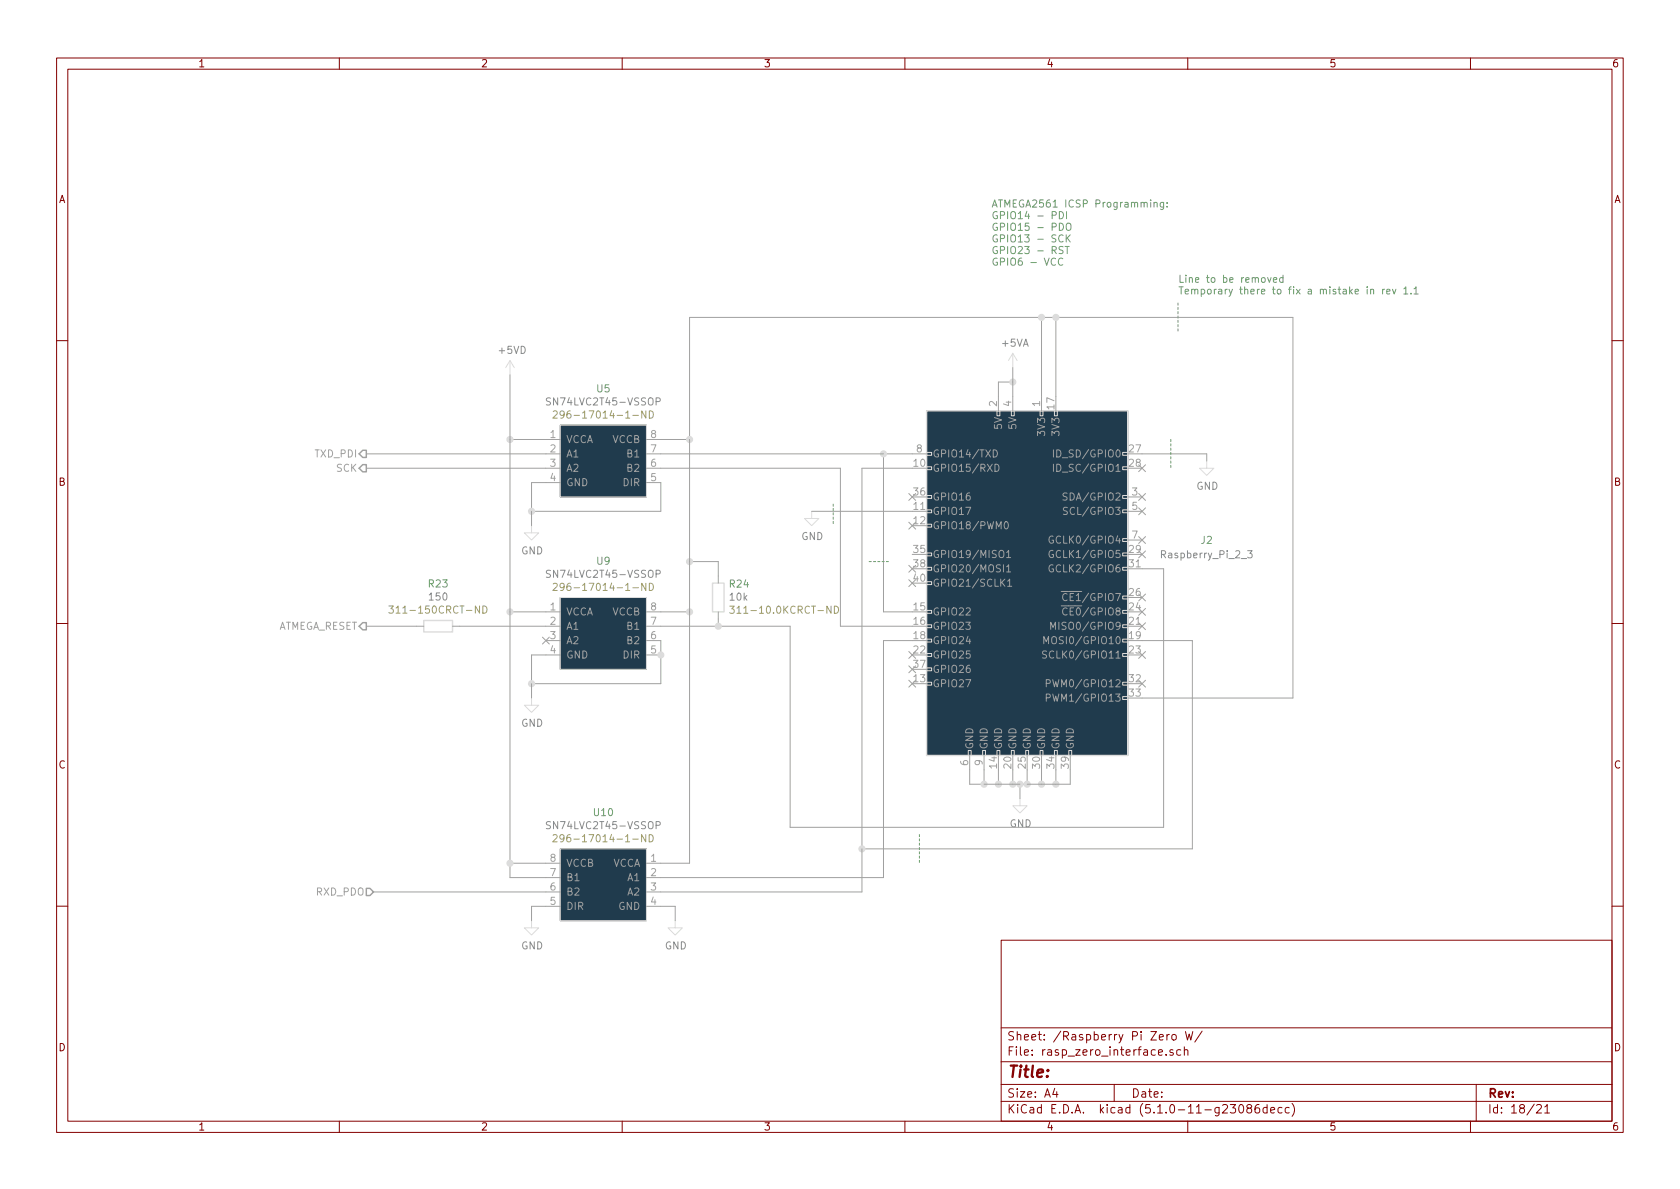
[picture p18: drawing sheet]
<svg xmlns="http://www.w3.org/2000/svg" width="297mm" height="210mm" viewBox="0 0 297 210" stroke-linecap="round" stroke-linejoin="round" font-family="sans-serif">
<defs><g id="words">
<text font-size="2.8" fill="#840000" x="178" y="190.5">Title:</text>
<g font-size="2.1" fill="#840000">
<text x="178" y="184">Sheet: /Raspberry Pi Zero W/</text>
<text x="178" y="186.7">File: rasp_zero_interface.sch</text>
<text x="178" y="196.9">KiCad E.D.A. kicad (5.1.0-11-g23086decc)</text>
<text x="178" y="194.1">Size: A4</text>
<text x="200" y="194.1">Date:</text>
<text x="263" y="194.1">Rev:</text>
<text x="263" y="196.9">Id: 18/21</text>
</g>
<g font-size="1.8" fill="#840000">
<text x="35" y="11.9">1</text>
<text x="85" y="11.9">2</text>
<text x="135" y="11.9">3</text>
<text x="185" y="11.9">4</text>
<text x="235" y="11.9">5</text>
<text x="285" y="11.9">6</text>
<text x="10.4" y="35.9">A</text>
<text x="285.4" y="35.9">A</text>
<text x="10.4" y="85.9">B</text>
<text x="285.4" y="85.9">B</text>
<text x="10.4" y="135.9">C</text>
<text x="285.4" y="135.9">C</text>
<text x="10.4" y="185.9">D</text>
<text x="285.4" y="185.9">D</text>
<text x="35" y="199.9">1</text>
<text x="85" y="199.9">2</text>
<text x="135" y="199.9">3</text>
<text x="185" y="199.9">4</text>
<text x="235" y="199.9">5</text>
<text x="285" y="199.9">6</text>
</g>
<g font-size="1.8" fill="#6da06d">
<text x="175.3" y="36.7">ATMEGA2561 ICSP Programming:</text>
<text x="175.3" y="38.8">GPIO14 - PDI</text>
<text x="175.3" y="40.8">GPIO15 - PDO</text>
<text x="175.3" y="42.9">GPIO13 - SCK</text>
<text x="175.3" y="44.9">GPIO23 - RST</text>
<text x="175.3" y="47">GPIO6 - VCC</text>
<text x="208.3" y="50">Line to be removed</text>
<text x="208.3" y="52.1">Temporary there to fix a mistake in rev 1.1</text>
<text x="105.6" y="69.4">U5</text>
<text x="105.6" y="99.9">U9</text>
<text x="212.4" y="96.2">J2</text>
<text x="75.8" y="103.9">R23</text>
<text x="129.1" y="103.9">R24</text>
<text x="105.1" y="144.3">U10</text>
</g>
<g font-size="1.8" fill="#8b8b8b">
<text x="88.3" y="62.6">+5VD</text>
<text x="177.2" y="61.3">+5VA</text>
<text x="97.4" y="71.7">SN74LVC2T45-VSSOP</text>
<text x="211.5" y="86.6">GND</text>
<text x="141.7" y="95.5">GND</text>
<text x="92.2" y="98">GND</text>
<text x="205.7" y="98.7">Raspberry_Pi_2_3</text>
<text x="76" y="106.2">150</text>
<text x="97.4" y="102.2">SN74LVC2T45-VSSOP</text>
<text x="129.1" y="106.2">10k</text>
<text x="92.2" y="128.5">GND</text>
<text x="97.4" y="146.6">SN74LVC2T45-VSSOP</text>
<text x="178.5" y="146.3">GND</text>
<text x="92.2" y="167.9">GND</text>
<text x="117.6" y="167.9">GND</text>
</g>
<g font-size="1.8" fill="#a0a0a0">
<text x="176.3" y="71.9" transform="rotate(-90 176.3 71.9)">2</text>
<text x="178.8" y="71.9" transform="rotate(-90 178.8 71.9)">4</text>
<text x="183.9" y="71.9" transform="rotate(-90 183.9 71.9)">1</text>
<text x="97.3" y="77.5">1</text>
<text x="115.1" y="77.5">8</text>
<text x="177.2" y="75.8" transform="rotate(-90 177.2 75.8)">5V</text>
<text x="179.7" y="75.8" transform="rotate(-90 179.7 75.8)">5V</text>
<text x="184.8" y="76.8" transform="rotate(-90 184.8 76.8)">3V3</text>
<text x="186.4" y="72.3" transform="rotate(-90 186.4 72.3)">17</text>
<text x="187.3" y="76.8" transform="rotate(-90 187.3 76.8)">3V3</text>
<text x="55.8" y="80.9">TXD_PDI</text>
<text x="59.5" y="83.4">SCK</text>
<text x="97.3" y="80">2</text>
<text x="97.3" y="82.5">3</text>
<text x="100.1" y="78.4">VCCA</text>
<text x="100.1" y="80.9">A1</text>
<text x="100.1" y="83.4">A2</text>
<text x="108.3" y="78.4">VCCB</text>
<text x="111" y="83.4">B2</text>
<text x="111" y="80.9">B1</text>
<text x="115.1" y="82.5">6</text>
<text x="115.1" y="80">7</text>
<text x="161.6" y="82.5">10</text>
<text x="162.1" y="80">8</text>
<text x="164.8" y="83.4">GPIO15/RXD</text>
<text x="164.8" y="80.9">GPIO14/TXD</text>
<text x="187.3" y="80.9">ID_SD/GPIO0</text>
<text x="187.3" y="83.4">ID_SC/GPIO1</text>
<text x="199.7" y="80">27</text>
<text x="199.7" y="82.5">28</text>
<text x="97.3" y="85.1">4</text>
<text x="100.1" y="86">GND</text>
<text x="110.2" y="86">DIR</text>
<text x="115.1" y="85.1">5</text>
<text x="161.6" y="87.6">36</text>
<text x="164.8" y="88.5">GPIO16</text>
<text x="188.7" y="88.5">SDA/GPIO2</text>
<text x="200.2" y="87.6">3</text>
<text x="161.6" y="90.2">11</text>
<text x="161.6" y="92.7">12</text>
<text x="164.8" y="91.1">GPIO17</text>
<text x="164.8" y="93.6">GPIO18/PWM0</text>
<text x="188.9" y="91.1">SCL/GPIO3</text>
<text x="200.2" y="90.2">5</text>
<text x="200.2" y="95.2">7</text>
<text x="161.6" y="97.8">35</text>
<text x="161.6" y="100.3">38</text>
<text x="164.8" y="98.7">GPIO19/MISO1</text>
<text x="164.8" y="101.2">GPIO20/MOSI1</text>
<text x="186.5" y="98.7">GCLK1/GPIO5</text>
<text x="186.5" y="101.2">GCLK2/GPIO6</text>
<text x="186.5" y="96.1">GCLK0/GPIO4</text>
<text x="199.7" y="97.8">29</text>
<text x="199.7" y="100.3">31</text>
<text x="97.3" y="107.9">1</text>
<text x="115.1" y="107.9">8</text>
<text x="161.6" y="107.9">15</text>
<text x="161.6" y="102.9">40</text>
<text x="164.8" y="103.8">GPIO21/SCLK1</text>
<text x="189" y="106.3">CE1/GPIO7</text>
<text x="199.7" y="107.9">24</text>
<text x="199.7" y="105.4">26</text>
<text x="48.7" y="111.4">ATMEGA_RESET</text>
<text x="97.3" y="110.5">2</text>
<text x="97.3" y="113">3</text>
<text x="100.1" y="108.8">VCCA</text>
<text x="100.1" y="111.4">A1</text>
<text x="100.1" y="113.9">A2</text>
<text x="108.3" y="108.8">VCCB</text>
<text x="111" y="113.9">B2</text>
<text x="111" y="111.4">B1</text>
<text x="115.1" y="113">6</text>
<text x="115.1" y="110.5">7</text>
<text x="161.6" y="110.5">16</text>
<text x="161.6" y="113">18</text>
<text x="164.8" y="108.8">GPIO22</text>
<text x="164.8" y="111.4">GPIO23</text>
<text x="164.8" y="113.9">GPIO24</text>
<text x="186" y="113.9">MOSI0/GPIO10</text>
<text x="187" y="111.4">MISO0/GPIO9</text>
<text x="189" y="108.8">CE0/GPIO8</text>
<text x="199.7" y="113">19</text>
<text x="199.7" y="110.5">21</text>
<text x="97.3" y="115.6">4</text>
<text x="100.1" y="116.5">GND</text>
<text x="110.2" y="116.5">DIR</text>
<text x="115.1" y="115.6">5</text>
<text x="161.6" y="115.6">22</text>
<text x="161.6" y="118.1">37</text>
<text x="164.8" y="116.5">GPIO25</text>
<text x="164.8" y="119">GPIO26</text>
<text x="185.7" y="116.5">SCLK0/GPIO11</text>
<text x="199.7" y="115.6">23</text>
<text x="161.6" y="120.6">13</text>
<text x="164.8" y="121.5">GPIO27</text>
<text x="186.2" y="121.5">PWM0/GPIO12</text>
<text x="186.2" y="124.1">PWM1/GPIO13</text>
<text x="199.7" y="120.6">32</text>
<text x="199.7" y="123.2">33</text>
<text x="171.2" y="135.4" transform="rotate(-90 171.2 135.4)">6</text>
<text x="172.1" y="132.6" transform="rotate(-90 172.1 132.6)">GND</text>
<text x="173.7" y="135.4" transform="rotate(-90 173.7 135.4)">9</text>
<text x="174.6" y="132.6" transform="rotate(-90 174.6 132.6)">GND</text>
<text x="176.3" y="135.8" transform="rotate(-90 176.3 135.8)">14</text>
<text x="177.2" y="132.6" transform="rotate(-90 177.2 132.6)">GND</text>
<text x="178.8" y="135.8" transform="rotate(-90 178.8 135.8)">20</text>
<text x="179.7" y="132.6" transform="rotate(-90 179.7 132.6)">GND</text>
<text x="181.4" y="135.8" transform="rotate(-90 181.4 135.8)">25</text>
<text x="182.2" y="132.6" transform="rotate(-90 182.2 132.6)">GND</text>
<text x="183.9" y="135.8" transform="rotate(-90 183.9 135.8)">30</text>
<text x="184.8" y="132.6" transform="rotate(-90 184.8 132.6)">GND</text>
<text x="186.4" y="135.8" transform="rotate(-90 186.4 135.8)">34</text>
<text x="187.3" y="132.6" transform="rotate(-90 187.3 132.6)">GND</text>
<text x="189" y="135.8" transform="rotate(-90 189 135.8)">39</text>
<text x="189.9" y="132.6" transform="rotate(-90 189.9 132.6)">GND</text>
<text x="97.3" y="154.9">7</text>
<text x="97.3" y="152.4">8</text>
<text x="100.1" y="155.8">B1</text>
<text x="100.1" y="153.3">VCCB</text>
<text x="108.3" y="153.3">VCCA</text>
<text x="111" y="155.8">A1</text>
<text x="115.1" y="152.4">1</text>
<text x="115.1" y="154.9">2</text>
<text x="56" y="158.4">RXD_PDO</text>
<text x="97.3" y="160">5</text>
<text x="97.3" y="157.5">6</text>
<text x="100.1" y="160.9">DIR</text>
<text x="100.1" y="158.4">B2</text>
<text x="109.3" y="160.9">GND</text>
<text x="111" y="158.4">A2</text>
<text x="115.1" y="157.5">3</text>
<text x="115.1" y="160">4</text>
</g>
<g font-size="1.8" fill="#a09d6b">
<text x="100.1" y="74">296-17014-1-ND</text>
<text x="100.1" y="104.5">296-17014-1-ND</text>
<text x="70.2" y="108.5">311-150CRCT-ND</text>
<text x="130.5" y="108.5">311-10.0KCRCT-ND</text>
<text x="100.1" y="148.9">296-17014-1-ND</text>
</g>
</g></defs>
<g fill="none" stroke="#840000" stroke-width=".18">
<path d="M10 10.3h277v189.9h-277zM12 12.2h273v186.1h-273zM60 10.3v1.9M110 10.3v1.9M160 10.3v1.9M210 10.3v1.9M260 10.3v1.9M10 60.2h2M285 60.2h2M10 110.3h2M285 110.3h2M10 160.2h2"/>
<path d="M177 166.3h108v32h-108zM285 160.2h2M60 198.3v1.9M110 198.3v1.9M160 198.3v1.9M177 194.8h108M177 191.8h108M177 187.8h108M177 181.8h108M186.5 192.5l-.4 1h1M186.8 193v1M197 191.8v3"/>
<path d="M204.8 186.1l.7-.1v-.3l-.4-.1-.3 .2 .1 .7h.6M206.2 186.5v.1M206.3 182.9v1M206.8 182.9l-.5 .3M207.3 183.1l.2-.2 .4 .2v.7l-.2 .1-.4-.1zM207.4 185.7l-.4-.1-.2 .2 .1 .2 .5 .2v.3h-.6M208.8 185.7l-.5-.1-.2 .3v.6l.2 .1 .5-.1M209.4 185.7l.2-.1 .4 .1v.9M209.4 185.1v1.5M209.6 182.4l.4 1.5 .3-1.1 .2 1.1 .4-1.5M210 198.3v1.9M212.5 182.3l-1.2 2"/>
<path d="M219.2 195.5l.2-.2a.8 .8 0 0 1 .5 .8 .8 .8 0 0 1-.5 .7l-.2-.1-.2-.4zM220.8 196l-.3-.2-.1-.2 .4-.3h.2l.3 .3-.1 .2-.6 .2a.48 .48 0 0 0-.1 .7l.3 .1 .4-.1a.48 .48 0 0 0-.2-.7M222.6 195.3a.59 .59 0 0 0-.7 .7v.7l.3 .1 .5-.1v-.5l-.1-.2-.4-.1-.3 .3M224 195.9l-.4-.1-.3 .3 .1 .6h.6M224 195.3v1.5M224.7 196.3l.7-.1-.1-.3-.4-.1-.2 .2v.7h.6M226.7 195.9l-.5-.1-.2 .3 .1 .6h.6M227.9 195.9l-.4-.1-.3 .3 .1 .6 .2 .1 .4-.1M228.4 195.1a1.71 1.71 0 0 1 0 2.3M260 198.3v1.9M261 191.8v6.5M271.7 195.5l.2-.2h.4l.2 .5-.9 1h.9"/>
<path d="M273.1 195.8l.5-.5v1.5M273.1 196.8h.9"/>
</g>
<g fill="none" stroke="#dcdcdc" stroke-width=".18">
<path d="M90.2 63.7l-.8 1.3M90.2 63.7v2.6M90.2 63.7l.7 1.3M99.1 75.2h15.2v12.7h-15.2zM176.3 72.6h.5v.9h-.5zM178.8 72.6h.5v.9h-.5zM179.1 62.5l-.8 1.2M179.1 62.5v2.5M179.1 62.5l.7 1.2M183.9 72.6h.5v.9h-.5zM186.4 72.6h.5v.9h-.5zM94 93v1.2h1.2l-1.2 1.3-1.3-1.3h1.3"/>
<path d="M143.5 90.4v1.3h1.3l-1.3 1.3-1.3-1.3h1.3M163.8 97.8h.9v.5h-.9zM163.8 92.7h.9v.5h-.9zM163.8 90.2h.9v.5h-.9zM163.8 87.6h.9v.5h-.9zM163.8 82.5h.9v.6h-.9zM163.8 80h.9v.5h-.9zM198.5 97.8h.9v.5h-.9zM198.5 95.2h.9v.6h-.9zM198.5 90.2h.9v.5h-.9zM198.5 87.6h.9v.5h-.9zM198.5 82.5h.9v.6h-.9z"/>
<path d="M198.5 80h.9v.5h-.9zM213.4 81.5v1.3h1.2l-1.2 1.3-1.3-1.3h1.3M99.1 105.7h15.2v12.7h-15.2zM163.8 118.1h.9v.5h-.9zM163.8 115.6h.9v.5h-.9zM163.8 113h.9v.5h-.9zM163.8 110.5h.9v.5h-.9zM163.8 107.9h.9v.6h-.9zM163.8 102.9h.9v.5h-.9zM163.8 100.3h.9v.5h-.9zM198.5 115.6h.9v.5h-.9zM198.5 113h.9v.5h-.9z"/>
<path d="M198.5 110.5h.9v.5h-.9zM198.5 107.9h.9v.6h-.9zM198.5 105.4h.9v.5h-.9zM198.5 100.3h.9v.5h-.9zM94 123.4v1.3h1.2l-1.2 1.3-1.3-1.3h1.3M163.8 120.6h.9v.6h-.9zM171.2 132.7h.5v.9h-.5zM173.7 132.7h.5v.9h-.5zM176.3 132.7h.5v.9h-.5zM178.8 132.7h.5v.9h-.5zM181.4 132.7h.5v.9h-.5zM183.9 132.7h.5v.9h-.5z"/>
<path d="M186.4 132.7h.5v.9h-.5zM189 132.7h.5v.9h-.5zM198.5 123.2h.9v.5h-.9zM198.5 120.6h.9v.6h-.9zM99.1 150.1h15.2v12.7h-15.2zM180.3 141.2v1.3h1.3l-1.3 1.3-1.2-1.3h1.2M94 162.8v1.3h1.2l-1.2 1.2-1.3-1.2h1.3M119.4 162.8v1.3h1.2l-1.2 1.2-1.3-1.2h1.3"/>
</g>
<g fill="#203b4d" stroke="#203b4d" stroke-width=".18">
<path d="M163.8 72.6h35.6v61h-35.6z"/>
<path d="M99.1 75.2h15.2v12.7h-15.2z"/>
<path d="M99.1 150.1h15.2v12.7h-15.2z"/>
<path d="M99.1 105.7h15.2v12.7h-15.2z"/>
</g>
<path d="M163.8 72.6h35.6v61h-35.6zM74.9 109.7h5.1v2.1h-5.1zM126 103.1h2v5.1h-2z" fill="none" stroke="#dcdcdc" stroke-width=".25"/>
<g fill="none" stroke="#a0a0a0" stroke-width=".18">
<path d="M184.1 56.1v16.5M186.7 56.1v14M90.2 77.7h8.9M90.2 66.3v88.9h8.9M114.3 77.7h7.6M175.6 79.5a.64 .64 0 0 1 .8 .7 .64 .64 0 0 1-.8 .6zM179.1 67.6h-2.6v5M179.1 65v7.6M186.3 79.5v1.3M64.8 80.3h34.3M64.8 82.8h34.3M99.1 85.3h-5.1v7.7"/>
<path d="M114.3 85.3h2.5v5.1h-22.8M114.3 80.3h49.5M114.3 82.8h34.3v27.9h12.7M121.9 99.3h5.1v3.8M143.5 90.4h17.8M156.2 80.3v27.9h5.1M160.7 87.3l1.2 1.2M160.7 100l1.2 1.2M160.7 92.3l1.2 1.3M161.3 82.8h-8.9v74.9h-38.1M161.9 87.3l-1.2 1.2M161.9 100l-1.2 1.2"/>
<path d="M161.9 92.3l-1.2 1.3M175.9 82.1a.64 .64 0 0 1 .7 .6 .64 .64 0 0 1-.7 .7zM177.7 92.4l.2-.2a.67 .67 0 0 1 .4 .7 .67 .67 0 0 1-.4 .6l-.4-.5zM178 97.7l.3-.4v1.3M178 98.6h.7M186.2 97.4a.59 .59 0 0 0-.7 .6 .59 .59 0 0 0 .7 .5l.1-.4h-.3M186.2 99.9a.59 .59 0 0 0-.7 .6 .59 .59 0 0 0 .7 .6l.1-.5h-.3M186.2 94.9a.59 .59 0 0 0-.7 .5 .59 .59 0 0 0 .7 .6l.1-.5h-.3M186.3 82.1v1.3M188.7 87.2h-.5l-.3 .2 .2 .3 .5 .3v.3l-.2 .1h-.5M188.7 89.8l-.5-.1-.1 .1v.4l.5 .2 .1 .3-.2 .3-.5-.1M199.4 87.9h2.5"/>
<path d="M199.4 90.4h2.5M199.4 95.5h2.5M201.3 97.4l1.2 1.2M201.3 94.9l1.2 1.2M201.3 89.8l1.2 1.2M201.3 87.3l1.2 1.2M201.3 82.2l1.2 1.2M201.9 80.3h11.5v1.2M202.5 97.4l-1.2 1.2M202.5 94.9l-1.2 1.2M202.5 89.8l-1.2 1.2M202.5 87.3l-1.2 1.2"/>
<path d="M202.5 82.2l-1.2 1.2M64.8 110.7h10.1M80 110.7h19.1M90.2 108.2h8.9M95.9 112.7l1.2 1.2M96.5 113.3h2.6M97.1 112.7l-1.2 1.2M99.1 115.8h-5.1v7.6M114.3 113.3h2.5v7.6h-22.8M114.3 108.2h7.6M114.3 115.8h2.5M127 108.2v2.5"/>
<path d="M160.7 102.5l1.2 1.2M160.7 117.7l1.2 1.3M160.7 115.2l1.2 1.2M161.3 113.3h-5.1v41.9h-41.9M161.9 102.5l-1.2 1.2M161.9 117.7l-1.2 1.3M161.9 115.2l-1.2 1.2M177.1 103l.6 .7M177.7 102.4l-.8 .7M178 100.2l.3-.3v1.2M178 101.1h.7M178.2 102.8l.3-.4v1.3"/>
<path d="M178.2 103.7h.7M184.6 113.8v-1.2l.4 .9 .4-.9v1.2M185 115.2l-.4-.1-.2 .1v.5l.6 .2v.2l-.2 .3-.5-.1M185.8 111.3v-1.3l.4 .9 .4-.9v1.3M187.6 107.1h1.3M187.6 104.6h1.3M188.7 107.6a.6 .6 0 0 0-.9 .4 .6 .6 0 0 0 .6 .8l.3-.2M188.7 105.1a.6 .6 0 0 0-.9 .4 .6 .6 0 0 0 .6 .7l.3-.1M201.3 115.2l1.2 1.2M201.3 110.1l1.2 1.2M201.3 105l1.2 1.3M201.3 107.6l1.2 1.2"/>
<path d="M201.9 100.6h3.8v45.7h-66v-35.6h-25.4M201.9 113.3h8.9v36.8h-58.4M202.5 115.2l-1.2 1.2M202.5 110.1l-1.2 1.2M202.5 105l-1.2 1.3M202.5 107.6l-1.2 1.2M160.7 120.3l1.2 1.2M161.9 120.3l-1.2 1.2M171.4 133.6v5.1h17.8v-2.6M174 133.6v5.1M176.5 136.1v2.6M179.1 136.1v2.6"/>
<path d="M180.3 138.7v2.5M181.6 136.1v2.6M184.1 136.1v2.6M185 120.8l.6-.1v-.4l-.1-.1h-.5v1.3M185 123.4l.6-.1v-.4l-.1-.2h-.5v1.3M186.7 136.1v2.6M201.3 120.3l1.2 1.2M201.9 123.4h26.7v-67.3h-106.7v96.5h-7.6M202.5 120.3l-1.2 1.2M66 157.7h33.1M90.2 152.6h8.9M99.1 160.3h-5.1v2.5"/>
<path d="M114.3 160.3h5.1v2.5"/>
</g>
<path d="M97.3 70.4h-.4l-.3 .1v.3l.6 .3 .1 .3-.2 .2h-.5M116 71l.7-.1v-.4l-.7-.1v1.2M220.6 97.4h.8l-.4 .5 .3 .1v.5l-.1 .1-.6-.1M97.3 100.9l-.4-.1-.3 .2v.3l.6 .3 .1 .3-.2 .2h-.5M116 101.5l.7-.1v-.4l-.7-.2v1.3M97.3 145.4l-.4-.1-.3 .1v.4l.6 .2 .1 .3-.2 .3-.5-.1M116 145.9l.7-.1v-.4l-.7-.1v1.3" fill="none" stroke="#8b8b8b" stroke-width=".18"/>
<g fill="#dcdcdc" stroke="#dcdcdc" stroke-width=".25">
<circle cx="179.1" cy="67.6" r=".51"/>
<circle cx="180.3" cy="138.7" r=".51"/>
<circle cx="186.7" cy="138.7" r=".51"/>
<circle cx="184.2" cy="138.7" r=".51"/>
<circle cx="181.6" cy="138.7" r=".51"/>
<circle cx="179.1" cy="138.7" r=".51"/>
<circle cx="176.5" cy="138.7" r=".51"/>
<circle cx="174" cy="138.7" r=".51"/>
<circle cx="90.2" cy="77.7" r=".51"/>
<circle cx="94" cy="90.4" r=".51"/>
<circle cx="121.9" cy="77.7" r=".51"/>
<circle cx="184.2" cy="56.1" r=".51"/>
<circle cx="94" cy="120.9" r=".51"/>
<circle cx="90.2" cy="108.2" r=".51"/>
<circle cx="121.9" cy="99.3" r=".51"/>
<circle cx="121.9" cy="108.2" r=".51"/>
<circle cx="90.2" cy="152.6" r=".51"/>
<circle cx="116.8" cy="115.8" r=".51"/>
<circle cx="127" cy="110.7" r=".51"/>
<circle cx="186.7" cy="56.1" r=".51"/>
<circle cx="152.4" cy="150.1" r=".51"/>
<circle cx="156.2" cy="80.3" r=".51"/>
</g>
<path d="M64.1 79.6h.7v1.3h-.7l-.6-.6zM64.1 82.2h.7v1.2h-.7l-.6-.6zM64.1 110.1h.7v1.3h-.7l-.6-.7zM64.8 157.1h.6l.6 .6-.6 .7h-.6z" fill="none" stroke="#a0a0a0" stroke-width=".25"/>
<g fill="none" stroke="#a09d6b" stroke-width=".18">
<path d="M97.8 72.8l.5-.1 .2 .3v.2l-.8 .7h.8M99.7 73.2l-.2 .3-.4-.1-.1-.2v-.3l.3-.2h.2l.2 .2a.88 .88 0 0 1-.2 1h-.4M114.2 72.7v1.2l-.7-1.2v1.2M114.8 72.7a.64 .64 0 0 1 .7 .6 .64 .64 0 0 1-.7 .6zM68.8 107.2h.7l-.4 .4 .4 .2v.4l-.2 .2-.5-.1M85.4 107.2a.64 .64 0 0 1 .7 .6 .64 .64 0 0 1-.7 .6zM97.8 103.3l.5-.2 .2 .4v.2l-.8 .7h.8M99.7 103.7l-.2 .2h-.4l-.1-.2v-.3l.3-.3h.2l.2 .3a.88 .88 0 0 1-.2 1h-.4M114.2 103.1v1.3l-.7-1.3v1.3M114.8 103.1a.64 .64 0 0 1 .7 .7 .64 .64 0 0 1-.7 .6zM129 107.2h.8l-.4 .5 .3 .1 .1 .4-.2 .3-.6-.2M147.5 107.2a.64 .64 0 0 1 .8 .6 .64 .64 0 0 1-.8 .7z"/>
<path d="M97.8 147.7l.5-.1 .2 .3v.3l-.8 .7h.8M99.7 148.2l-.2 .2-.4-.1-.1-.1v-.4l.2-.2h.3l.2 .2a.88 .88 0 0 1-.2 1l-.4 .1M114.2 147.6v1.3l-.8-1.3v1.3M114.8 147.6a.64 .64 0 0 1 .7 .6 .64 .64 0 0 1-.7 .7z"/>
</g>
<g fill="none" stroke="#6da06d" stroke-width=".18">
<path d="M186 38.1l.6-.1 .2-.2-.1-.3-.2-.1h-.5v1.3M187.3 37.4a.64 .64 0 0 1 .7 .6 .64 .64 0 0 1-.7 .7zM187.3 39.5a.64 .64 0 0 1 .7 .6 .64 .64 0 0 1-.7 .6zM188.6 39.6l.1-.1a.42 .42 0 0 1 .6 .1 .88 .88 0 0 1-.2 1.1h-.4a1.07 1.07 0 0 1-.1-1.1zM188.6 37.4v1.3M203.5 35.4v.1M203.5 35.8v.8M204 35.9l.2-.1h.3l.1 .8M204 35.8v.8M205.7 35.8v1.1l-.2 .2-.3-.1M205.7 35.8h-.3l-.3 .2 .2 .6h.4M206.3 36.5v.1"/>
<path d="M206.3 35.8v.2M186.6 45.8a.6 .6 0 0 0-.8 .4 .6 .6 0 0 0 .6 .7l.2-.1M187.9 45.8a.6 .6 0 0 0-.8 .4 .6 .6 0 0 0 .6 .7l.2-.1M188 41.7a.6 .6 0 0 0-.9 .4 .6 .6 0 0 0 .6 .7l.3-.1M188 43.7l-.5-.1-.2 .1 .1 .4 .5 .3 .1 .2-.3 .3-.5-.1M188.3 43.6h.8M188.5 41.5v1.3M188.7 42.1l.5 .7M188.7 43.6v1.3M189.2 41.5l-.7 .8M224.1 49.1l.3 .8 .3-.8M225.1 49.5l.7-.1-.1-.3h-.4l-.2 .2 .1 .6h.5"/>
<path d="M226.8 49.1h-.3l-.3 .2 .2 .6h.4M226.8 48.7v1.2M241.7 50.7v.1M241.7 51.1v.9M242.3 51.3l.2-.2 .3 .1 .1 .8M242.3 51.1v.9M244.4 51.1v.9M244.8 51.1l-.4 .3M245.2 51.6l.6-.1-.1-.3-.3-.1-.2 .2v.6h.5M246.2 51.1l.3 .9 .3-.9M248.2 51.1l.4-.4v1.3M248.2 52h.7"/>
<path d="M249.5 51.9v.1M250 51.1l.4-.4v1.3M250 52h.7"/>
</g>
<path d="M208.3 53.6v5.1M207 77.7v5.1M147.3 89.1v3.9M153.7 99.3h3.8M162.6 147.6v5" fill="none" stroke="#6da06d" stroke-width=".18" stroke-dasharray=".4 .4"/>
<use href="#words"/>
</svg>
